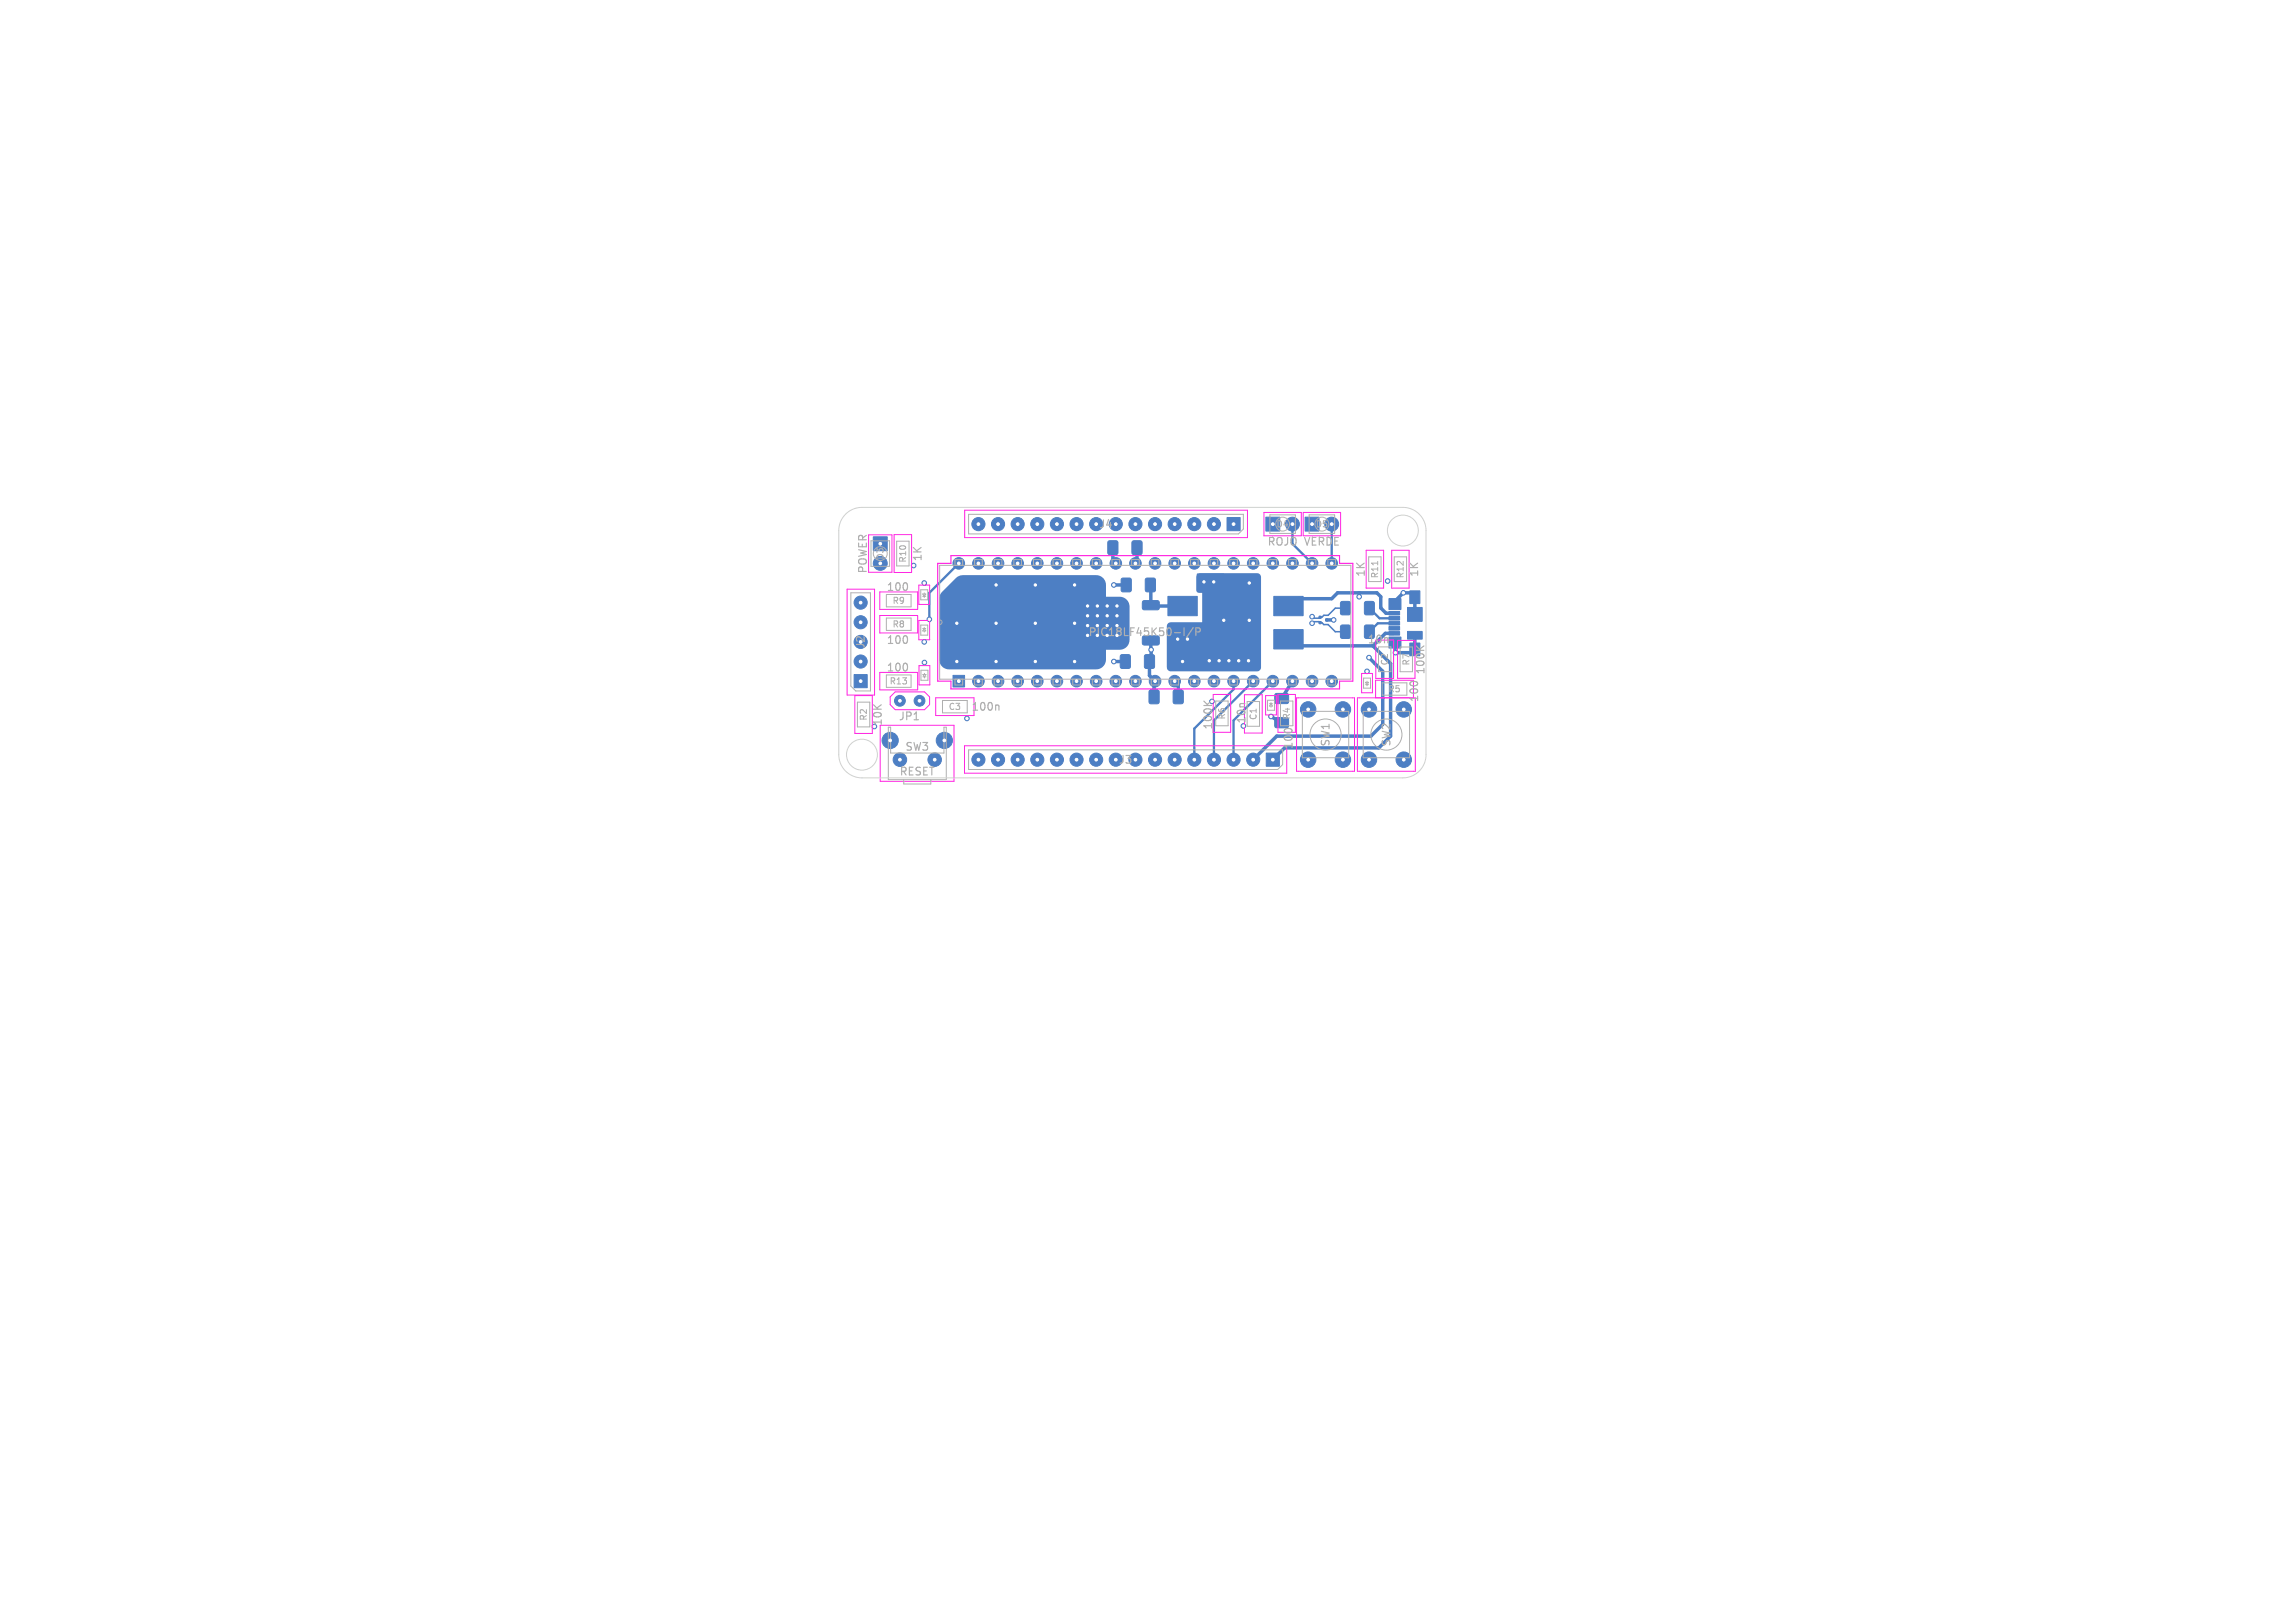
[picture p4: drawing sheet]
<svg xmlns="http://www.w3.org/2000/svg" width="297mm" height="210mm" viewBox="0 0 297 210" stroke-linecap="round" stroke-linejoin="round" font-family="sans-serif">
<defs><g id="words">
<g font-size="1.4" fill="#fff">
<text x="142.1" y="68.5">J4</text>
<text x="140.8" y="82.5">PIC18LF45K50-I/P</text>
<text x="112.1" y="84" transform="rotate(-90 112.1 84)">J2</text>
<text x="114.3" y="94" transform="rotate(-90 114.3 94)">10K</text>
<text x="144.7" y="99">J3</text>
</g>
<g font-size="1.4" fill="#afafaf">
<text x="163.9" y="70.8">ROJO VERDE</text>
<text x="112.4" y="74.3" transform="rotate(-90 112.4 74.3)">POWER</text>
<text x="114.7" y="76.7">100</text>
<text x="119.5" y="72.7" transform="rotate(-90 119.5 72.7)">1K</text>
<text x="176.8" y="74.8" transform="rotate(-90 176.8 74.8)">1K</text>
<text x="183.7" y="74.8" transform="rotate(-90 183.7 74.8)">1K</text>
<text x="114.7" y="83.5">100</text>
<text x="176.9" y="83.5">10n</text>
<text x="114.7" y="87.1">100</text>
<text x="184.5" y="87.4" transform="rotate(-90 184.5 87.4)">100K</text>
<text x="116.2" y="93.4">JP1</text>
<text x="125.6" y="92.2">100n</text>
<text x="157.1" y="94.5" transform="rotate(-90 157.1 94.5)">100K</text>
<text x="161.4" y="93.7" transform="rotate(-90 161.4 93.7)">10n</text>
<text x="183.7" y="91" transform="rotate(-90 183.7 91)">100</text>
<text x="116.3" y="100.5">RESET</text>
<text x="117.1" y="97.3">SW3</text>
<text x="167.5" y="97.1" transform="rotate(-90 167.5 97.1)">100</text>
<text x="172.3" y="96.7" transform="rotate(-90 172.3 96.7)">SW1</text>
<text x="180.1" y="96.7" transform="rotate(-90 180.1 96.7)">SW2</text>
</g>
<g font-size="1.1" fill="#afafaf">
<text x="165.1" y="68.4">D4</text>
<text x="170.2" y="68.4">D5</text>
<text x="114.5" y="72.5" transform="rotate(-90 114.5 72.5)">D3</text>
<text x="117.4" y="72.9" transform="rotate(-90 117.4 72.9)">R10</text>
<text x="178.5" y="74.9" transform="rotate(-90 178.5 74.9)">R11</text>
<text x="181.8" y="74.9" transform="rotate(-90 181.8 74.9)">R12</text>
<text x="115.4" y="81.4">R8</text>
<text x="115.4" y="78.3">R9</text>
<text x="115" y="88.7">R13</text>
<text x="179.6" y="89.7">R5</text>
<text x="179.8" y="86.2" transform="rotate(-90 179.8 86.2)">C2</text>
<text x="182.6" y="86.2" transform="rotate(-90 182.6 86.2)">R7</text>
<text x="112.3" y="93.3" transform="rotate(-90 112.3 93.3)">R2</text>
<text x="122.7" y="92">C3</text>
<text x="158.7" y="93.2" transform="rotate(-90 158.7 93.2)">R6</text>
<text x="162.8" y="93.3" transform="rotate(-90 162.8 93.3)">C1</text>
<text x="167.1" y="93.2" transform="rotate(-90 167.1 93.2)">R4</text>
</g>
</g></defs>
<g fill="#4d7fc4" stroke="#4d7fc4" stroke-width=".13">
<path d="M165 89.8l.2-.1 1.5 .1 .1 .2-.1 1h-.2h-1.5v-.2z"/>
<path d="M165 92.9l.2-.1 1.5 .1 .1 .2-.1 1-.2 .1-1.5-.1v-.2z"/>
<path d="M123.3 87.4h1.5v1.5h-1.5z"/>
<path d="M113 69.5h1.8v1.8h-1.8z"/>
<path d="M168.9 66.9h1.8v1.8h-1.8z"/>
<path d="M158.8 67h1.7v1.7h-1.7z"/>
<path d="M163.9 97.4h1.7v1.7h-1.7z"/>
<path d="M110.5 87.3h1.7v1.7h-1.7z"/>
<path d="M163.8 66.9h1.8v1.8h-1.8z"/>
<path d="M143.4 70h.2h1l.1 .2-.1 1.5-.2 .1-1-.1v-.2z"/>
<path d="M146.6 70h.1h1l.1 .2-.1 1.5-.1 .1-1-.1-.1-.2z"/>
<path d="M173.5 77.9l.2-.1 1 .1 .1 .2-.1 1.4-.2 .1-1-.1v-.2z"/>
<path d="M176.6 77.9l.2-.1 1 .1 .1 .2-.1 1.4-.2 .1-1-.1v-.2z"/>
<path d="M151.9 89.3h.2h1v.2v1.5l-.2 .1-1-.1-.1-.2z"/>
<path d="M148.8 89.3h.1h1l.1 .2-.1 1.5-.1 .1-1-.1-.1-.2z"/>
<path d="M145.2 74.9l.1-.1 1 .1 .1 .1-.1 1.5-.1 .1-1-.1-.1-.2z"/>
<path d="M148.3 74.9l.2-.1 1 .1v.1v1.5l-.2 .1-1-.1-.1-.2z"/>
<path d="M147.9 77.8l.2-.1h1.8l.1 .3v.8l-.2 .1h-1.8l-.2-.2z"/>
<path d="M139.5 77.8l.2-.1h5.9l.2 .1v.1v5.3v.2l-.2 .1h-5.9l-.2-.1-.1-.2v-5.3z"/>
<path d="M147.9 82.3h.2h1.8l.1 .2v.8l-.2 .2h-1.8l-.2-.3z"/>
<path d="M148.2 84.8l.1-.1 1 .1 .1 .1-.1 1.5-.1 .1-1-.1-.1-.2z"/>
<path d="M145 84.8l.2-.1 1 .1 .1 .1-.1 1.5-.2 .1-1-.1v-.2z"/>
<path d="M170.7 80.4h.3v.3h-.3z"/>
<path d="M170.7 79.7h.3v.3h-.3z"/>
<path d="M171.6 80.1h.2v.2h-.2z"/>
<path d="M173.5 80.9h.2h1l.1 .2-.1 1.4-.2 .1-1-.1v-.1z"/>
<path d="M176.6 80.9h.2h1l.1 .2-.1 1.4-.2 .1-1-.1v-.1z"/>
<path d="M164.8 77.2h3.8v2.5h-3.8z"/>
<path d="M151.1 77.2h3.8v2.5h-3.8z"/>
<path d="M164.8 81.5h3.8v2.5h-3.8z"/>
<path d="M154.9 84.5h7.9v2.3h-7.9z"/>
<path d="M154.9 74.3h3.4v2.3h-3.4z"/>
<path d="M151.1 81.5h3.8v2.5h-3.8z"/>
<path d="M179.7 79.1h1.4v.5h-1.4z"/>
<path d="M179.7 79.8h1.4v.4h-1.4z"/>
<path d="M179.7 80.4h1.4v.5h-1.4z"/>
<path d="M179.7 81.1h1.4v.4h-1.4z"/>
<path d="M179.7 81.7h1.4v.5h-1.4z"/>
<path d="M182.4 76.5h1.3v1.6h-1.3z"/>
<path d="M179.7 77.5h1.6v1.4h-1.6z"/>
<path d="M182.1 78.6h1.9v1.8h-1.9z"/>
<path d="M182.1 81.7h1.9v1h-1.9z"/>
<path d="M179.7 82.4h1.6v1.5h-1.6z"/>
<path d="M182.4 83.2h1.3v1.7h-1.3z"/>
<circle cx="126.6" cy="88.1" r=".75"/>
<circle cx="129.2" cy="88.1" r=".75"/>
<circle cx="131.7" cy="88.1" r=".75"/>
<circle cx="134.2" cy="88.1" r=".75"/>
<circle cx="136.8" cy="88.1" r=".75"/>
<circle cx="139.3" cy="88.1" r=".75"/>
<circle cx="141.9" cy="88.1" r=".75"/>
<circle cx="144.4" cy="88.1" r=".75"/>
<circle cx="146.9" cy="88.1" r=".75"/>
<circle cx="149.5" cy="88.1" r=".75"/>
<circle cx="152" cy="88.1" r=".75"/>
<circle cx="154.6" cy="88.1" r=".75"/>
<circle cx="157.1" cy="88.1" r=".75"/>
<circle cx="159.6" cy="88.1" r=".75"/>
<circle cx="162.2" cy="88.1" r=".75"/>
<circle cx="164.7" cy="88.1" r=".75"/>
<circle cx="167.3" cy="88.1" r=".75"/>
<circle cx="169.8" cy="88.1" r=".75"/>
<circle cx="172.3" cy="88.1" r=".75"/>
<circle cx="172.3" cy="72.9" r=".75"/>
<circle cx="169.8" cy="72.9" r=".75"/>
<circle cx="167.3" cy="72.9" r=".75"/>
<circle cx="164.7" cy="72.9" r=".75"/>
<circle cx="162.2" cy="72.9" r=".75"/>
<circle cx="159.6" cy="72.9" r=".75"/>
<circle cx="157.1" cy="72.9" r=".75"/>
<circle cx="154.6" cy="72.9" r=".75"/>
<circle cx="152" cy="72.9" r=".75"/>
<circle cx="149.5" cy="72.9" r=".75"/>
<circle cx="146.9" cy="72.9" r=".75"/>
<circle cx="144.4" cy="72.9" r=".75"/>
<circle cx="141.9" cy="72.9" r=".75"/>
<circle cx="139.3" cy="72.9" r=".75"/>
<circle cx="136.8" cy="72.9" r=".75"/>
<circle cx="134.2" cy="72.9" r=".75"/>
<circle cx="131.7" cy="72.9" r=".75"/>
<circle cx="129.2" cy="72.9" r=".75"/>
<circle cx="126.6" cy="72.9" r=".75"/>
<circle cx="124.1" cy="72.9" r=".75"/>
<circle cx="113.9" cy="72.9" r=".9"/>
<circle cx="122.2" cy="95.8" r="1.05"/>
<circle cx="115.2" cy="95.8" r="1.05"/>
<circle cx="121" cy="98.3" r=".87"/>
<circle cx="116.5" cy="98.3" r=".87"/>
<circle cx="181.7" cy="91.8" r="1"/>
<circle cx="181.7" cy="98.3" r="1"/>
<circle cx="177.2" cy="91.8" r="1"/>
<circle cx="177.2" cy="98.3" r="1"/>
<circle cx="172.3" cy="67.8" r=".9"/>
<circle cx="169.3" cy="98.3" r="1"/>
<circle cx="169.3" cy="91.8" r="1"/>
<circle cx="173.8" cy="98.3" r="1"/>
<circle cx="173.8" cy="91.8" r="1"/>
<circle cx="119" cy="90.7" r=".7"/>
<circle cx="116.5" cy="90.7" r=".7"/>
<circle cx="157.1" cy="67.8" r=".85"/>
<circle cx="154.6" cy="67.8" r=".85"/>
<circle cx="152" cy="67.8" r=".85"/>
<circle cx="149.5" cy="67.8" r=".85"/>
<circle cx="146.9" cy="67.8" r=".85"/>
<circle cx="144.4" cy="67.8" r=".85"/>
<circle cx="141.9" cy="67.8" r=".85"/>
<circle cx="139.3" cy="67.8" r=".85"/>
<circle cx="136.8" cy="67.8" r=".85"/>
<circle cx="134.2" cy="67.8" r=".85"/>
<circle cx="131.7" cy="67.8" r=".85"/>
<circle cx="129.2" cy="67.8" r=".85"/>
<circle cx="126.6" cy="67.8" r=".85"/>
<circle cx="162.2" cy="98.3" r=".85"/>
<circle cx="159.6" cy="98.3" r=".85"/>
<circle cx="157.1" cy="98.3" r=".85"/>
<circle cx="154.6" cy="98.3" r=".85"/>
<circle cx="152" cy="98.3" r=".85"/>
<circle cx="149.5" cy="98.3" r=".85"/>
<circle cx="146.9" cy="98.3" r=".85"/>
<circle cx="144.4" cy="98.3" r=".85"/>
<circle cx="141.9" cy="98.3" r=".85"/>
<circle cx="139.3" cy="98.3" r=".85"/>
<circle cx="136.8" cy="98.3" r=".85"/>
<circle cx="134.2" cy="98.3" r=".85"/>
<circle cx="131.7" cy="98.3" r=".85"/>
<circle cx="129.2" cy="98.3" r=".85"/>
<circle cx="126.6" cy="98.3" r=".85"/>
<circle cx="111.4" cy="85.6" r=".85"/>
<circle cx="111.4" cy="83.1" r=".85"/>
<circle cx="111.4" cy="80.5" r=".85"/>
<circle cx="111.4" cy="78" r=".85"/>
<circle cx="167.3" cy="67.8" r=".9"/>
<circle cx="153" cy="85.6" r=".3"/>
<circle cx="158.4" cy="80.3" r=".3"/>
<circle cx="161.7" cy="80.3" r=".3"/>
<circle cx="161.7" cy="75.4" r=".3"/>
<circle cx="139.1" cy="80.6" r=".3"/>
<circle cx="134" cy="80.6" r=".3"/>
<circle cx="128.9" cy="80.6" r=".3"/>
<circle cx="123.8" cy="80.6" r=".3"/>
<circle cx="128.9" cy="75.7" r=".3"/>
<circle cx="134" cy="75.7" r=".3"/>
<circle cx="139.1" cy="75.7" r=".3"/>
<circle cx="123.8" cy="85.6" r=".3"/>
<circle cx="128.9" cy="85.6" r=".3"/>
<circle cx="134" cy="85.6" r=".3"/>
<circle cx="139.1" cy="85.6" r=".3"/>
<circle cx="144.1" cy="75.7" r=".3"/>
<circle cx="144.1" cy="85.6" r=".3"/>
<circle cx="149" cy="84.1" r=".3"/>
<circle cx="181.6" cy="76.7" r=".3"/>
<circle cx="180.6" cy="84.5" r=".3"/>
<circle cx="156.8" cy="90.8" r=".3"/>
<circle cx="153.7" cy="82.7" r=".3"/>
<circle cx="160.9" cy="93.9" r=".3"/>
<circle cx="144.6" cy="78.4" r=".3"/>
<circle cx="140.7" cy="78.4" r=".3"/>
<circle cx="144.6" cy="79.7" r=".3"/>
<circle cx="155.8" cy="75.3" r=".3"/>
<circle cx="140.7" cy="79.7" r=".3"/>
<circle cx="176.9" cy="86.9" r=".3"/>
<circle cx="140.7" cy="80.9" r=".3"/>
<circle cx="172.6" cy="80.2" r=".3"/>
<circle cx="157.1" cy="75.3" r=".3"/>
<circle cx="160.3" cy="85.5" r=".3"/>
<circle cx="142" cy="80.9" r=".3"/>
<circle cx="143.3" cy="80.9" r=".3"/>
<circle cx="157.8" cy="85.5" r=".3"/>
<circle cx="125.1" cy="93" r=".3"/>
<circle cx="144.6" cy="80.9" r=".3"/>
<circle cx="179.6" cy="75.2" r=".3"/>
<circle cx="143.3" cy="78.4" r=".3"/>
<circle cx="119.6" cy="85.7" r=".3"/>
<circle cx="142" cy="78.4" r=".3"/>
<circle cx="156.5" cy="85.5" r=".3"/>
<circle cx="119.6" cy="83.1" r=".3"/>
<circle cx="119.6" cy="75.4" r=".3"/>
<circle cx="159" cy="85.5" r=".3"/>
<circle cx="161.6" cy="85.5" r=".3"/>
<circle cx="164.5" cy="92.7" r=".3"/>
<circle cx="142" cy="79.7" r=".3"/>
<circle cx="143.3" cy="79.7" r=".3"/>
<circle cx="118.2" cy="73.2" r=".3"/>
<circle cx="120.3" cy="80.1" r=".3"/>
<circle cx="177.2" cy="85.1" r=".3"/>
<circle cx="175.9" cy="77.2" r=".3"/>
<circle cx="169.8" cy="80.6" r=".3"/>
<circle cx="169.8" cy="79.8" r=".3"/>
</g>
<g fill="none" stroke="#4d7fc4" stroke-width=".45">
<path d="M144 70.9v1.6l.4 .4M144.1 75.7h1.6M147.1 70.9v1.8l-.2 .2M148.9 75.7v2.6l.1 .1h4M167.4 77.9h-.1l-.6 .5M168 77.5h4.3l.8-.8h5.1l.5 .5v1.5l.7 .7h1M175.9 76.7v.5M180.5 78.2v-.4l1.1-1.1h.9l.6 .6v2.2M142.6 80.6v2M144.1 85.6h1.5M148.8 83l.1-.1 .1 2.5-.2 .2v1.8l.7 .7-.1 .2v1.9M152 88.1l.5 .5v1.6"/>
<path d="M164.5 92.7l1.4 .8M166.7 82.7l.9 .9h10.1M167.2 88.2l.1-.1-1.4 2.3M171.7 80.2h.9M177.2 85.1l1.7 1.8v6.8l-1.5 1.6h-12.2l-3 3M177.7 83.6l2.3 2.3v9.4l-1.6 1.5h-12.2l-1.5 1.5M180.4 82h-1.1l-1.6 1.6M183.1 82.2v1.8l-.4 .5h-2.1l-.1-.1v-1.3"/>
</g>
<path d="M124.1 72.9l-3.8 3.8v3.4M167.3 67.8v2.6l2.5 2.5M172.3 67.8v5.1M177.2 78.7l1.3 1.3h1.9M159.6 88.1v1.1l-5 5.1v4M162.2 88.1l-5.1 5.1v5.1M164.7 88.1l-5.1 5.1v5.1M180.4 80.7h-2.1l-1.1 1" fill="none" stroke="#4d7fc4" stroke-width=".3"/>
<path d="M174.1 78.7h-1.3l-.9 .9h-.6l-.2 .3h-.3l-.1 .1h-.7l-.2-.2M169.8 80.6l.2-.2h.7l.1 .2h.3l.2 .2h.6l.9 .9h1.3" fill="none" stroke="#4d7fc4" stroke-width=".2"/>
<g fill="#4d7fc4">
<path d="M121.9 76.6l1.8-1.8 .7-.4h17.5a1.27 1.27 0 0 1 1.2 1.3v1.5h1.8a1.27 1.27 0 0 1 1.3 1.3v4.3a1.27 1.27 0 0 1-1.3 1.3h-1.8v1.2a1.27 1.27 0 0 1-1.2 1.3h-19.1a1.27 1.27 0 0 1-1.3-1.3v-7.8l.1-.5z"/>
<path d="M155 74.3l.3-.1h7.4h.2l.2 .2 .1 .3v11.7l-.1 .2-.1 .2-.3 .1h-11.2l-.2-.1-.2-.2-.1-.2v-5.4l.1-.2 .2-.2 .2-.1h4.1v-3.8h-.6l-.2-.3v-1.7z"/>
</g>
<g fill="none" stroke="#ff26e2" stroke-width=".13">
<path d="M109.6 76.2h3.6v13.7h-3.6zM112.4 69.2h3v4.8h-3zM113.9 79.6h4.9v2.3h-4.9zM113.9 76.6h4.9v2.3h-4.9zM115.7 69.2h2.3v4.9h-2.3zM118.9 75.7h1.4v2.5h-1.4zM124.8 66h36.6v3.6h-36.6zM163.6 66.3h4.8v3h-4.8zM168.6 66.3h4.9v3h-4.9zM176.8 71.2h2.3v4.9h-2.3zM180.1 71.2h2.3v4.9h-2.3zM110.6 90h2.3v4.9h-2.3z"/>
<path d="M113.9 87h4.9v2.3h-4.9zM113.9 93.8h9.6v7.3h-9.6zM115.8 89.5h3.8l.7 .7v1l-.7 .6h-3.8l-.6-.6v-1zM118.9 80.3h1.4v2.5h-1.4zM118.9 86.1h1.4v2.5h-1.4zM121.1 90.3h5v2.3h-5zM124.8 96.5h41.7v3.5h-41.7zM157 89.9h2.3v4.9h-2.3zM161 89.9h2.3v5h-2.3zM163.8 90h1.4v2.5h-1.4zM165.4 89.9h2.2v4.9h-2.2zM167.8 90.3h7.5v9.5h-7.5z"/>
<path d="M176.2 87.1h1.4v2.5h-1.4zM178 90.3v-2.3h4.9v2.3h-7.2v9.5h7.5v-9.3M178 82.8h2.3v5h-2.3zM180.9 82.9h2.2v4.9h-2.2z"/>
</g>
<path d="M121.3 72.9h1.8v-1h50.3v1h1.7v15.2h-1.7v1h-50.3v-1h-1.8z" fill="none" stroke="#ff26e2" stroke-width=".15"/>
<g fill="none" stroke="#afafaf" stroke-width=".15">
<path d="M117.4 75.6v.6M117.4 82.4v.7M117.4 86v.6M118.3 93.1h.6M129 91.2l.3 .2v.5M153.2 81.2v1M154.4 81.2l-.8 1.3M154.8 81.8l.4-.1 .1-.1v-.3l-.2-.1h-.3v1M155.8 90.7l.6 .6M156.8 90.7l-.6 .4M166.4 94.3h.6M182.7 88.2h.6"/>
<path d="M183.3 83.6l.5 .6M184.3 83.6l-.6 .4"/>
</g>
<g fill="none" stroke="#afafaf" stroke-width=".13">
<path d="M110.1 76.7h2.5v12.7h-1.9l-.6-.6zM112.7 70h2.4v3.3h-2.4zM114.7 80h3.2v1.6h-3.2zM114.7 76.9h3.2v1.6h-3.2zM116 70h1.6v3.2h-1.6zM119.2 76.3h.9v1.3h-.9zM119.4 76.9h.4l-.2 .3zM119.4 77.2h.4M119.6 76.7v.2M119.6 77.2v.1M121.6 73.2h53.2v14.7h-53.2zM123.6 73.2v-.8h1v.8"/>
<path d="M125.3 66.5h35.6v2l-.6 .6h-35zM126.1 73.2v-.8h1v.8M128.7 73.2v-.8h1v.8M131.2 73.2v-.8h1v.8M133.7 73.2v-.8h1v.8M136.3 73.2v-.8h1v.8M138.8 73.2v-.8h1v.8M141.4 73.2v-.8h1v.8M143.9 73.2v-.8h1v.8M146.4 73.2v-.8h1v.8M149 73.2v-.8h1v.8M151.5 73.2v-.8h1v.8"/>
<path d="M154.1 73.2v-.8h1v.8M156.6 73.2v-.8h1v.8M159.1 73.2v-.8h1v.8M161.7 73.2v-.8h1v.8M164.2 73.2v-.8h1v.8M164.3 66.6h3.3v2.4h-3.3zM166.8 73.2v-.8h1v.8M169.3 73.2v-.8h1v.8M169.4 66.6h3.3v2.4h-3.3zM171.8 73.2v-.8h1v.8M177.1 72.1h1.6v3.2h-1.6zM178.3 72.6v.5"/>
<path d="M180.4 72.1h1.6v3.2h-1.6zM111 90.9h1.6v3.2h-1.6zM114.7 87.3h3.2v1.6h-3.2zM115 94.1h.3v3.3h6.9v-3.3h.3v6.8h-7.5zM119.2 80.9h.9v1.3h-.9zM119.2 86.7h.9v1.3h-.9zM119.4 81.3h.4M119.4 87.3h.4l-.2 .3zM119.4 87.6h.4M119.6 81.3l.2 .3h-.4zM119.6 81.2v.1M119.6 81.6v.2"/>
<path d="M119.6 87.1v.2M119.6 87.6v.1M121.6 80.2l.2 .1 .1 .2-.1 .2-.2 .1M122 90.6h3.2v1.6h-3.2zM123.6 87.9v.7h1v-.7M125.3 97h40.7v1.9l-.6 .7h-40.1zM126.1 87.9v.7h1v-.7M128.7 87.9v.7h1v-.7M131.2 87.9v.7h1v-.7M133.7 87.9v.7h1v-.7M136.3 87.9v.7h1v-.7M138.8 87.9v.7h1v-.7"/>
<path d="M141.4 87.9v.7h1v-.7M143.9 87.9v.7h1v-.7M146.4 87.9v.7h1v-.7M149 87.9v.7h1v-.7M151.5 87.9v.7h1v-.7M154.1 87.9v.7h1v-.7M156.6 87.9v.7h1v-.7M157.3 90.7h1.6v3.2h-1.6zM159.1 87.9v.7h1v-.7M161.4 90.8h1.6v3.2h-1.6zM161.7 87.9v.7h1v-.7M164 90.6h.9v1.3h-.9z"/>
<path d="M164.2 87.9v.7h1v-.7M164.3 91.1h.4M164.5 91.1l.2 .3h-.4zM164.5 90.9v.2M164.5 91.4v.1M165.7 90.7h1.6v3.2h-1.6zM166.8 87.9v.7h1v-.7M168.5 92h6v6h-6zM169.3 87.9v.7h1v-.7M171.8 87.9v.7h1v-.7M176.4 92h6v6h-6zM176.5 87.7h.9v1.3h-.9z"/>
<path d="M176.7 88.3h.4l-.2 .3zM176.7 88.6h.4M176.9 88.1v.2M176.9 88.6v.1M178.4 83.7h1.6v3.2h-1.6zM178.9 88.4h3.2v1.6h-3.2zM181.2 83.7h1.6v3.2h-1.6zM117 100.9v.5h3.5v-.5"/>
<circle cx="113.9" cy="71.6" r=".9"/>
<circle cx="166" cy="67.8" r=".9"/>
<circle cx="171.1" cy="67.8" r=".9"/>
<circle cx="171.5" cy="95" r="2.02"/>
<circle cx="179.4" cy="95" r="2.02"/>
</g>
<g fill="none" stroke="#d0d2cd" stroke-width=".13">
<path d="M109.4 66.5a3 3 0 0 1 2.1-.8h70a3 3 0 0 1 3 3v29a3 3 0 0 1-3 3h-70a3 3 0 0 1-3-3v-29a3 3 0 0 1 .9-2.2z"/>
<circle cx="181.5" cy="68.7" r="2"/>
<circle cx="111.5" cy="97.7" r="2"/>
</g>
<g fill="#fff" stroke="#fff" stroke-width=".13">
<circle cx="153" cy="85.6" r=".15"/>
<circle cx="158.4" cy="80.3" r=".15"/>
<circle cx="161.7" cy="80.3" r=".15"/>
<circle cx="161.7" cy="75.4" r=".15"/>
<circle cx="139.1" cy="80.6" r=".15"/>
<circle cx="134" cy="80.6" r=".15"/>
<circle cx="128.9" cy="80.6" r=".15"/>
<circle cx="123.8" cy="80.6" r=".15"/>
<circle cx="128.9" cy="75.7" r=".15"/>
<circle cx="134" cy="75.7" r=".15"/>
<circle cx="139.1" cy="75.7" r=".15"/>
<circle cx="123.8" cy="85.6" r=".15"/>
<circle cx="128.9" cy="85.6" r=".15"/>
<circle cx="134" cy="85.6" r=".15"/>
<circle cx="139.1" cy="85.6" r=".15"/>
<circle cx="144.1" cy="75.7" r=".15"/>
<circle cx="144.1" cy="85.6" r=".15"/>
<circle cx="149" cy="84.1" r=".15"/>
<circle cx="181.6" cy="76.7" r=".15"/>
<circle cx="180.6" cy="84.5" r=".15"/>
<circle cx="156.8" cy="90.8" r=".15"/>
<circle cx="153.7" cy="82.7" r=".15"/>
<circle cx="160.9" cy="93.9" r=".15"/>
<circle cx="144.6" cy="78.4" r=".15"/>
<circle cx="140.7" cy="78.4" r=".15"/>
<circle cx="144.6" cy="79.7" r=".15"/>
<circle cx="155.8" cy="75.3" r=".15"/>
<circle cx="140.7" cy="79.7" r=".15"/>
<circle cx="176.9" cy="86.9" r=".15"/>
<circle cx="140.7" cy="80.9" r=".15"/>
<circle cx="172.6" cy="80.2" r=".15"/>
<circle cx="157.1" cy="75.3" r=".15"/>
<circle cx="160.3" cy="85.5" r=".15"/>
<circle cx="142" cy="80.9" r=".15"/>
<circle cx="143.3" cy="80.9" r=".15"/>
<circle cx="157.8" cy="85.5" r=".15"/>
<circle cx="125.1" cy="93" r=".15"/>
<circle cx="144.6" cy="80.9" r=".15"/>
<circle cx="179.6" cy="75.2" r=".15"/>
<circle cx="143.3" cy="78.4" r=".15"/>
<circle cx="119.6" cy="85.7" r=".15"/>
<circle cx="142" cy="78.4" r=".15"/>
<circle cx="156.5" cy="85.5" r=".15"/>
<circle cx="119.6" cy="83.1" r=".15"/>
<circle cx="119.6" cy="75.4" r=".15"/>
<circle cx="159" cy="85.5" r=".15"/>
<circle cx="161.6" cy="85.5" r=".15"/>
<circle cx="164.5" cy="92.7" r=".15"/>
<circle cx="142" cy="79.7" r=".15"/>
<circle cx="143.3" cy="79.7" r=".15"/>
<circle cx="118.2" cy="73.2" r=".15"/>
<circle cx="120.3" cy="80.1" r=".15"/>
<circle cx="177.2" cy="85.1" r=".15"/>
<circle cx="175.9" cy="77.2" r=".15"/>
<circle cx="169.8" cy="80.6" r=".15"/>
<circle cx="169.8" cy="79.8" r=".15"/>
<circle cx="124.1" cy="88.1" r=".17"/>
<circle cx="126.6" cy="88.1" r=".17"/>
<circle cx="129.2" cy="88.1" r=".17"/>
<circle cx="131.7" cy="88.1" r=".17"/>
<circle cx="134.2" cy="88.1" r=".17"/>
<circle cx="136.8" cy="88.1" r=".17"/>
<circle cx="139.3" cy="88.1" r=".17"/>
<circle cx="141.9" cy="88.1" r=".17"/>
<circle cx="144.4" cy="88.1" r=".17"/>
<circle cx="146.9" cy="88.1" r=".17"/>
<circle cx="149.5" cy="88.1" r=".17"/>
<circle cx="152" cy="88.1" r=".17"/>
<circle cx="154.6" cy="88.1" r=".17"/>
<circle cx="157.1" cy="88.1" r=".17"/>
<circle cx="159.6" cy="88.1" r=".17"/>
<circle cx="162.2" cy="88.1" r=".17"/>
<circle cx="164.7" cy="88.1" r=".17"/>
<circle cx="167.3" cy="88.1" r=".17"/>
<circle cx="169.8" cy="88.1" r=".17"/>
<circle cx="172.3" cy="88.1" r=".17"/>
<circle cx="172.3" cy="72.9" r=".17"/>
<circle cx="169.8" cy="72.9" r=".17"/>
<circle cx="167.3" cy="72.9" r=".17"/>
<circle cx="164.7" cy="72.9" r=".17"/>
<circle cx="162.2" cy="72.9" r=".17"/>
<circle cx="159.6" cy="72.9" r=".17"/>
<circle cx="157.1" cy="72.9" r=".17"/>
<circle cx="154.6" cy="72.9" r=".17"/>
<circle cx="152" cy="72.9" r=".17"/>
<circle cx="149.5" cy="72.9" r=".17"/>
<circle cx="146.9" cy="72.9" r=".17"/>
<circle cx="144.4" cy="72.9" r=".17"/>
<circle cx="141.9" cy="72.9" r=".17"/>
<circle cx="139.3" cy="72.9" r=".17"/>
<circle cx="136.8" cy="72.9" r=".17"/>
<circle cx="134.2" cy="72.9" r=".17"/>
<circle cx="131.7" cy="72.9" r=".17"/>
<circle cx="129.2" cy="72.9" r=".17"/>
<circle cx="126.6" cy="72.9" r=".17"/>
<circle cx="124.1" cy="72.9" r=".17"/>
<circle cx="113.9" cy="70.4" r=".17"/>
<circle cx="113.9" cy="72.9" r=".17"/>
<circle cx="122.2" cy="95.8" r=".17"/>
<circle cx="115.2" cy="95.8" r=".18"/>
<circle cx="121" cy="98.3" r=".17"/>
<circle cx="116.5" cy="98.3" r=".17"/>
<circle cx="181.7" cy="91.8" r=".18"/>
<circle cx="181.7" cy="98.3" r=".17"/>
<circle cx="177.2" cy="91.8" r=".18"/>
<circle cx="177.2" cy="98.3" r=".17"/>
<circle cx="169.8" cy="67.8" r=".17"/>
<circle cx="172.3" cy="67.8" r=".17"/>
<circle cx="169.3" cy="98.3" r=".17"/>
<circle cx="169.3" cy="91.8" r=".18"/>
<circle cx="173.8" cy="98.3" r=".17"/>
<circle cx="173.8" cy="91.8" r=".18"/>
<circle cx="119" cy="90.7" r=".17"/>
<circle cx="116.5" cy="90.7" r=".17"/>
<circle cx="159.6" cy="67.8" r=".17"/>
<circle cx="157.1" cy="67.8" r=".17"/>
<circle cx="154.6" cy="67.8" r=".17"/>
<circle cx="152" cy="67.8" r=".17"/>
<circle cx="149.5" cy="67.8" r=".17"/>
<circle cx="146.9" cy="67.8" r=".17"/>
<circle cx="144.4" cy="67.8" r=".17"/>
<circle cx="139.3" cy="67.8" r=".17"/>
<circle cx="136.8" cy="67.8" r=".17"/>
<circle cx="134.2" cy="67.8" r=".17"/>
<circle cx="131.7" cy="67.8" r=".17"/>
<circle cx="129.2" cy="67.8" r=".17"/>
<circle cx="126.6" cy="67.8" r=".17"/>
<circle cx="164.7" cy="98.3" r=".17"/>
<circle cx="162.2" cy="98.3" r=".17"/>
<circle cx="159.6" cy="98.3" r=".17"/>
<circle cx="157.1" cy="98.3" r=".17"/>
<circle cx="154.6" cy="98.3" r=".17"/>
<circle cx="152" cy="98.3" r=".17"/>
<circle cx="149.5" cy="98.3" r=".17"/>
<circle cx="146.9" cy="98.3" r=".17"/>
<circle cx="141.9" cy="98.3" r=".17"/>
<circle cx="139.3" cy="98.3" r=".17"/>
<circle cx="136.8" cy="98.3" r=".17"/>
<circle cx="134.2" cy="98.3" r=".17"/>
<circle cx="131.7" cy="98.3" r=".17"/>
<circle cx="129.2" cy="98.3" r=".17"/>
<circle cx="126.6" cy="98.3" r=".17"/>
<circle cx="111.4" cy="88.1" r=".17"/>
<circle cx="111.4" cy="85.6" r=".17"/>
<circle cx="111.4" cy="80.5" r=".17"/>
<circle cx="111.4" cy="78" r=".17"/>
<circle cx="164.7" cy="67.8" r=".17"/>
<circle cx="167.3" cy="67.8" r=".17"/>
</g>
<use href="#words"/>
</svg>
